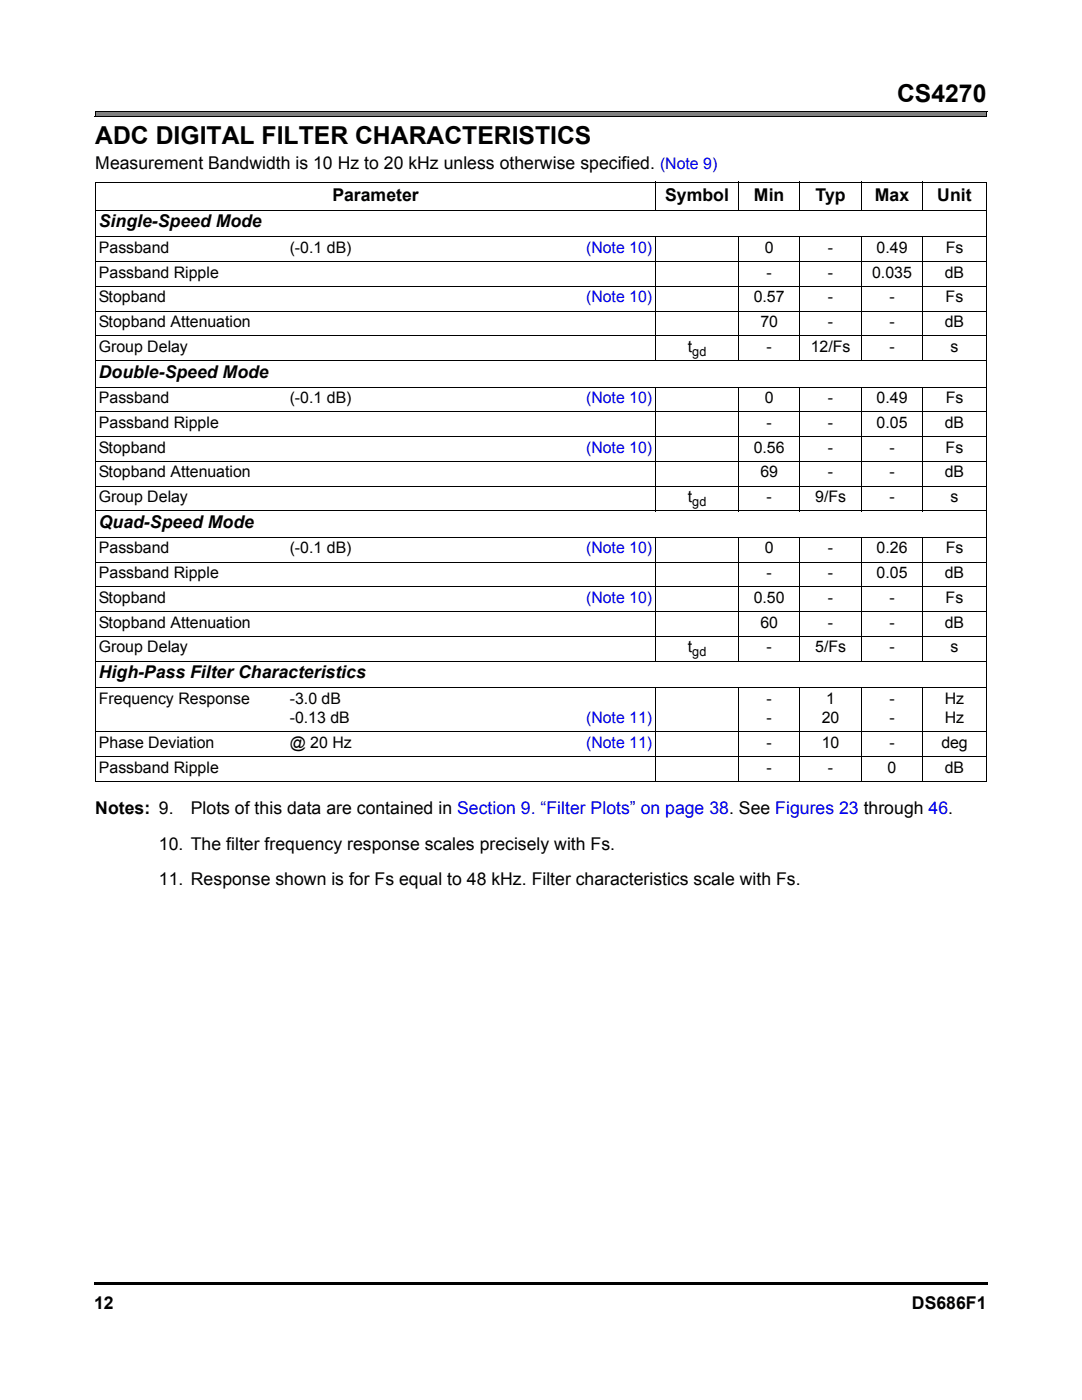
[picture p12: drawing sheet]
<svg xmlns="http://www.w3.org/2000/svg" width="216mm" height="279mm" viewBox="0 0 216 279" stroke-linecap="round" stroke-linejoin="round" font-family="sans-serif">
<defs><g id="words">
<g font-size="4.9">
<text x="179" y="20.3">CS4270</text>
<text x="19" y="28.7">ADC DIGITAL FILTER CHARACTERISTICS</text>
</g>
<g font-size="3.5">
<text x="19" y="33.8">Measurement Bandwidth is 10 Hz to 20 kHz unless otherwise specified. (Note 9)</text>
<text x="66.3" y="40.1">Parameter</text>
<text x="132.7" y="40.1">Symbol</text>
<text x="150.4" y="40.1">Min</text>
<text x="162.7" y="40.1">Typ</text>
<text x="174.5" y="40.1">Max</text>
<text x="187" y="40.1">Unit</text>
<text x="19.7" y="45.4">Single-Speed Mode</text>
<text x="19.7" y="75.4">Double-Speed Mode</text>
<text x="19.7" y="105.4">Quad-Speed Mode</text>
<text x="19.7" y="135.4">High-Pass Filter Characteristics</text>
<text x="19" y="162.5">Notes: 9.</text>
<text x="38.1" y="162.5">Plots of this data are contained in Section 9. “Filter Plots” on page 38. See Figures 23 through 46.</text>
<text x="31.7" y="169.6">10. The filter frequency response scales precisely with Fs.</text>
<text x="31.7" y="176.6">11. Response shown is for Fs equal to 48 kHz. Filter characteristics scale with Fs.</text>
<text x="18.8" y="261.2">12</text>
<text x="182" y="261.2">DS686F1</text>
</g>
<g font-size="3.2">
<text x="19.7" y="50.5">Passband</text>
<text x="57.8" y="50.5">(-0.1 dB)</text>
<text x="152.6" y="50.5">0</text>
<text x="165.2" y="50.5">-</text>
<text x="174.9" y="50.5">0.49</text>
<text x="188.7" y="50.5">Fs</text>
<text x="19.7" y="55.4">Passband Ripple</text>
<text x="153" y="55.4">-</text>
<text x="165.2" y="55.4">-</text>
<text x="174" y="55.4">0.035</text>
<text x="188.5" y="55.4">dB</text>
<text x="19.7" y="60.3">Stopband</text>
<text x="19.7" y="65.3">Stopband Attenuation</text>
<text x="150.4" y="60.3">0.57</text>
<text x="151.7" y="65.3">70</text>
<text x="165.2" y="60.3">-</text>
<text x="165.2" y="65.3">-</text>
<text x="177.5" y="60.3">-</text>
<text x="177.5" y="65.3">-</text>
<text x="188.5" y="65.3">dB</text>
<text x="188.7" y="60.3">Fs</text>
<text x="19.7" y="70.2">Group Delay</text>
<text x="137.2" y="70.2">t</text>
<text x="153" y="70.2">-</text>
<text x="161.8" y="70.2">12/Fs</text>
<text x="177.5" y="70.2">-</text>
<text x="189.7" y="70.2">s</text>
<text x="19.7" y="80.4">Passband</text>
<text x="57.8" y="80.4">(-0.1 dB)</text>
<text x="152.6" y="80.4">0</text>
<text x="165.2" y="80.4">-</text>
<text x="174.9" y="80.4">0.49</text>
<text x="188.7" y="80.4">Fs</text>
<text x="19.7" y="85.4">Passband Ripple</text>
<text x="153" y="85.4">-</text>
<text x="165.2" y="85.4">-</text>
<text x="174.9" y="85.4">0.05</text>
<text x="188.5" y="85.4">dB</text>
<text x="19.7" y="90.3">Stopband</text>
<text x="19.7" y="95.2">Stopband Attenuation</text>
<text x="150.4" y="90.3">0.56</text>
<text x="151.7" y="95.2">69</text>
<text x="165.2" y="90.3">-</text>
<text x="165.2" y="95.2">-</text>
<text x="177.5" y="90.3">-</text>
<text x="177.5" y="95.2">-</text>
<text x="188.5" y="95.2">dB</text>
<text x="188.7" y="90.3">Fs</text>
<text x="19.7" y="100.2">Group Delay</text>
<text x="137.2" y="100.2">t</text>
<text x="153" y="100.2">-</text>
<text x="162.6" y="100.2">9/Fs</text>
<text x="177.5" y="100.2">-</text>
<text x="189.7" y="100.2">s</text>
<text x="19.7" y="110.4">Passband</text>
<text x="57.8" y="110.4">(-0.1 dB)</text>
<text x="152.6" y="110.4">0</text>
<text x="165.2" y="110.4">-</text>
<text x="174.9" y="110.4">0.26</text>
<text x="188.7" y="110.4">Fs</text>
<text x="19.7" y="115.4">Passband Ripple</text>
<text x="153" y="115.4">-</text>
<text x="165.2" y="115.4">-</text>
<text x="174.9" y="115.4">0.05</text>
<text x="188.5" y="115.4">dB</text>
<text x="19.7" y="120.3">Stopband</text>
<text x="19.7" y="125.2">Stopband Attenuation</text>
<text x="150.4" y="120.3">0.50</text>
<text x="151.7" y="125.2">60</text>
<text x="165.2" y="120.3">-</text>
<text x="165.2" y="125.2">-</text>
<text x="177.5" y="120.3">-</text>
<text x="177.5" y="125.2">-</text>
<text x="188.5" y="125.2">dB</text>
<text x="188.7" y="120.3">Fs</text>
<text x="19.7" y="130.2">Group Delay</text>
<text x="137.2" y="130.2">t</text>
<text x="153" y="130.2">-</text>
<text x="162.6" y="130.2">5/Fs</text>
<text x="177.5" y="130.2">-</text>
<text x="189.7" y="130.2">s</text>
<text x="19.7" y="140.4">Frequency Response</text>
<text x="57.8" y="140.4">-3.0 dB</text>
<text x="153" y="140.4">-</text>
<text x="164.8" y="140.4">1</text>
<text x="177.5" y="140.4">-</text>
<text x="188.5" y="140.4">Hz</text>
<text x="19.7" y="149.2">Phase Deviation</text>
<text x="57.8" y="149.2">@ 20 Hz</text>
<text x="57.8" y="144.3">-0.13 dB</text>
<text x="153" y="144.3">-</text>
<text x="153" y="149.2">-</text>
<text x="164" y="144.3">20</text>
<text x="164" y="149.2">10</text>
<text x="177.5" y="149.2">-</text>
<text x="177.5" y="144.3">-</text>
<text x="187.8" y="149.2">deg</text>
<text x="188.5" y="144.3">Hz</text>
<text x="19.7" y="154.2">Passband Ripple</text>
<text x="153" y="154.2">-</text>
<text x="165.2" y="154.2">-</text>
<text x="177.1" y="154.2">0</text>
<text x="188.5" y="154.2">dB</text>
</g>
<g font-size="3.2" fill="#00f">
<text x="116.9" y="50.5">(Note 10)</text>
<text x="116.9" y="60.3">(Note 10)</text>
<text x="116.9" y="80.4">(Note 10)</text>
<text x="116.9" y="90.3">(Note 10)</text>
<text x="116.9" y="110.4">(Note 10)</text>
<text x="116.9" y="120.3">(Note 10)</text>
<text x="116.9" y="144.3">(Note 11)</text>
<text x="116.9" y="149.2">(Note 11)</text>
</g>
<g font-size="2.5">
<text x="138.1" y="71">gd</text>
<text x="138.1" y="101">gd</text>
<text x="138.1" y="131">gd</text>
</g>
</g></defs>
<path d="M18.8 255.9h.2v.5h-.2zM19 255.9h178.1v.5h-178.1z" fill="#000"/>
<g fill="#fff">
<path d="M18.8 258.8h178v3.4h-178z"/>
<path d="M19 7.9h60.8v12.5h-60.8z"/>
</g>
<path d="M19 22.2h177.9v1.1h-177.9z" fill="#808080"/>
<g fill="none" stroke="#000" stroke-width=".2">
<path d="M18.9 23.3h178M18.9 36.3h178M19 22.2h178M19 36.4v119.5M130.9 36.3v5.8M147.3 36.3v5.8M159.6 36.3v5.8M171.9 36.3v5.8M184.1 36.3v5.8M196.8 36.4v119.5M18.9 42h178M18.9 47.3h178"/>
<path d="M18.9 52.2h178M18.9 57.1h178M130.9 47.2v24.9M147.3 47.2v24.9M159.6 47.2v24.9M171.9 47.2v24.9M184.1 47.2v24.9M18.9 62.1h178M18.9 67h178M18.9 72h178M18.9 77.3h178M130.9 77.2v24.8"/>
<path d="M147.3 77.2v24.8M159.6 77.2v24.8M171.9 77.2v24.8M184.1 77.2v24.8M18.9 82.2h178M18.9 87.1h178M18.9 92.1h178M18.9 97h178M18.9 102h178M18.9 107.3h178M18.9 112.2h178M18.9 117.1h178"/>
<path d="M130.9 107.2v24.8M147.3 107.2v24.8M159.6 107.2v24.8M171.9 107.2v24.8M184.1 107.2v24.8M18.9 122.1h178M18.9 127h178M18.9 132h178M18.9 137.2h178M130.9 137.2v18.8M147.3 137.2v18.8M159.6 137.2v18.8"/>
<path d="M171.9 137.2v18.8M184.1 137.2v18.8M18.9 146.1h178M18.9 151h178M18.9 155.9h178"/>
</g>
<path d="M18.9 22.1h.1v1.2h-.1zM196.8 22.2h.2v1.2h-.2z" fill="#000"/>
<use href="#words"/>
</svg>
